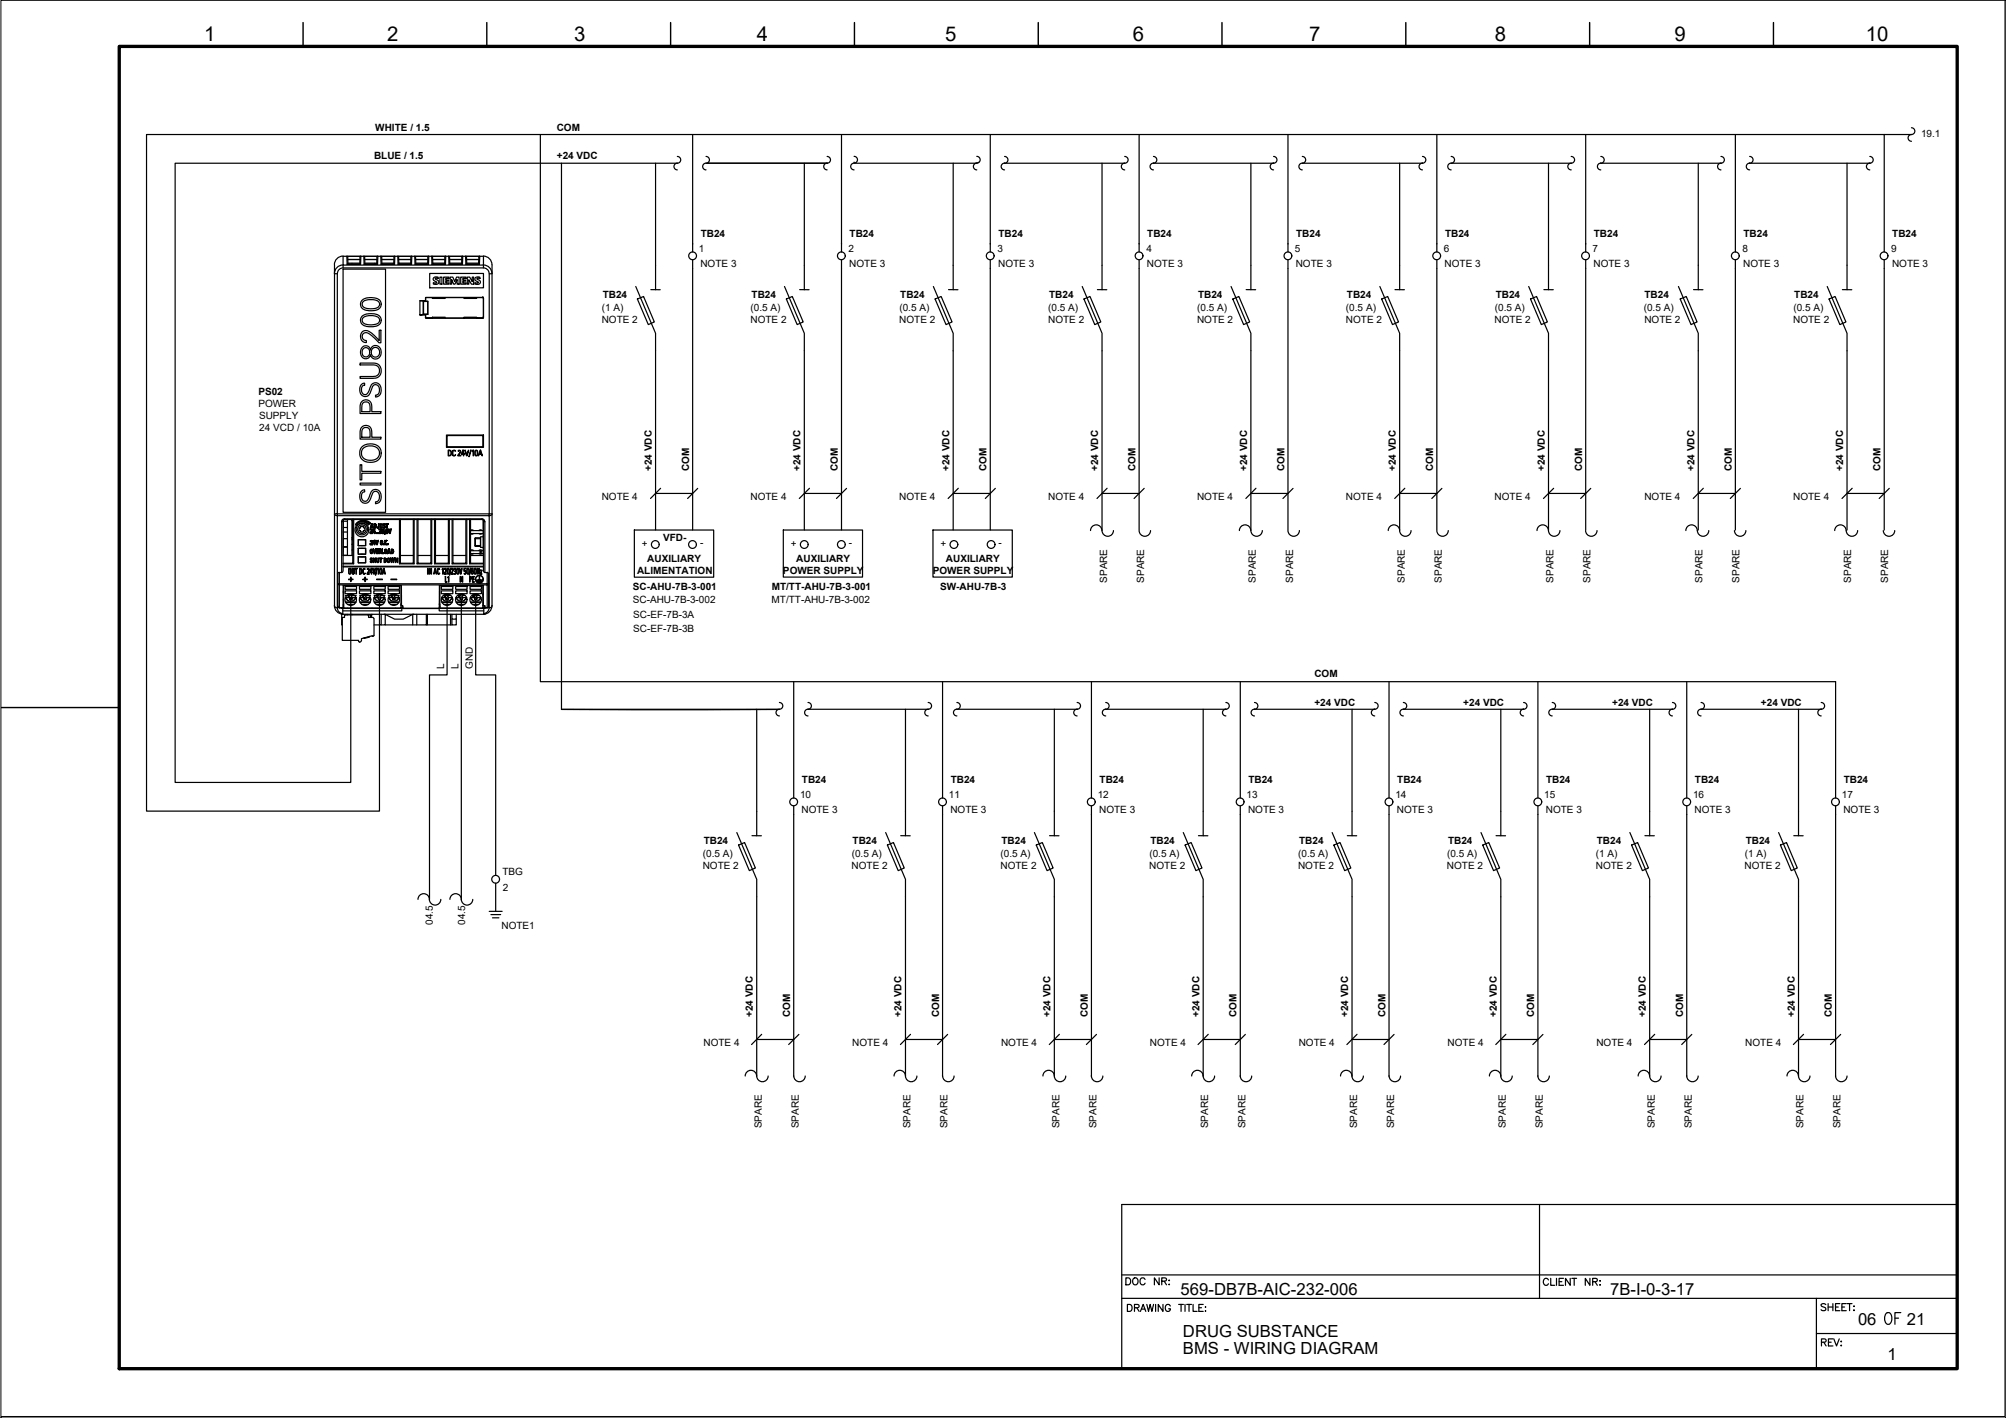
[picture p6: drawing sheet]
<svg xmlns="http://www.w3.org/2000/svg" width="420mm" height="297mm" viewBox="0 0 420 297" stroke-linecap="round" stroke-linejoin="round" font-family="sans-serif">
<defs><g id="words">
<text font-size="5.7" x="393.7" y="278.7">OF</text>
<g font-size="4.4">
<text x="234.9" y="270.2">DOC NR:</text>
<text x="380.6" y="283.3">REV:</text>
</g>
<g font-size="4.3">
<text x="42.8" y="8.7">1</text>
<text x="81.1" y="8.7">2</text>
<text x="120.2" y="8.7">3</text>
<text x="158.5" y="8.7">4</text>
<text x="198" y="8.7">5</text>
<text x="237.3" y="8.7">6</text>
<text x="274.2" y="8.7">7</text>
<text x="313.1" y="8.7">8</text>
<text x="350.7" y="8.7">9</text>
<text x="390.8" y="8.7">10</text>
</g>
<g font-size="3.5">
<text x="247.3" y="271.2">569-DB7B-AIC-232-006</text>
<text x="337.2" y="271.3">7B-I-0-3-17</text>
<text x="247.8" y="280.1">DRUG SUBSTANCE</text>
<text x="389.2" y="277.6">06</text>
<text x="399.4" y="277.6">21</text>
<text x="247.8" y="283.6">BMS - WIRING DIAGRAM</text>
<text x="395.4" y="285">1</text>
</g>
<g font-size="2.1">
<text x="78.6" y="27.4">WHITE / 1.5</text>
<text x="116.6" y="27.4">COM</text>
<text x="402.4" y="28.8">19.1</text>
<text x="78.3" y="33.3">BLUE / 1.5</text>
<text x="116.6" y="33.3">+24 VDC</text>
<text x="146.4" y="52.7">1</text>
<text x="146.8" y="49.6">TB24</text>
<text x="177.7" y="52.7">2</text>
<text x="177.9" y="49.6">TB24</text>
<text x="208.9" y="52.7">3</text>
<text x="209.1" y="49.6">TB24</text>
<text x="240.1" y="52.7">4</text>
<text x="240.3" y="49.6">TB24</text>
<text x="271.2" y="52.8">5</text>
<text x="271.5" y="49.6">TB24</text>
<text x="302.4" y="52.7">6</text>
<text x="302.7" y="49.6">TB24</text>
<text x="333.6" y="52.8">7</text>
<text x="333.8" y="49.6">TB24</text>
<text x="364.9" y="52.7">8</text>
<text x="365.2" y="49.6">TB24</text>
<text x="396.1" y="52.7">9</text>
<text x="396.3" y="49.6">TB24</text>
<text x="146.7" y="55.9">NOTE 3</text>
<text x="177.9" y="55.9">NOTE 3</text>
<text x="209.1" y="55.9">NOTE 3</text>
<text x="240.2" y="55.9">NOTE 3</text>
<text x="271.4" y="55.9">NOTE 3</text>
<text x="302.6" y="55.9">NOTE 3</text>
<text x="333.8" y="55.9">NOTE 3</text>
<text x="365.1" y="55.9">NOTE 3</text>
<text x="396.3" y="55.9">NOTE 3</text>
<text x="126" y="65.2">(1 A)</text>
<text x="126.2" y="62.4">TB24</text>
<text x="157.2" y="65.2">(0.5 A)</text>
<text x="157.4" y="62.4">TB24</text>
<text x="188.4" y="65.2">(0.5 A)</text>
<text x="188.6" y="62.4">TB24</text>
<text x="219.6" y="65.2">(0.5 A)</text>
<text x="219.8" y="62.4">TB24</text>
<text x="250.7" y="65.2">(0.5 A)</text>
<text x="250.9" y="62.4">TB24</text>
<text x="281.9" y="65.2">(0.5 A)</text>
<text x="282.1" y="62.4">TB24</text>
<text x="313.1" y="65.2">(0.5 A)</text>
<text x="313.3" y="62.4">TB24</text>
<text x="344.3" y="65.2">(0.5 A)</text>
<text x="344.4" y="62.4">TB24</text>
<text x="375.6" y="65.2">(0.5 A)</text>
<text x="375.8" y="62.4">TB24</text>
<text x="126" y="67.7">NOTE 2</text>
<text x="157.2" y="67.7">NOTE 2</text>
<text x="188.4" y="67.7">NOTE 2</text>
<text x="219.5" y="67.7">NOTE 2</text>
<text x="250.7" y="67.7">NOTE 2</text>
<text x="281.9" y="67.7">NOTE 2</text>
<text x="313.1" y="67.7">NOTE 2</text>
<text x="344.4" y="67.7">NOTE 2</text>
<text x="375.6" y="67.7">NOTE 2</text>
<text x="54.1" y="82.6">PS02</text>
<text x="54.1" y="85.3">POWER</text>
<text x="54.3" y="87.8">SUPPLY</text>
<text x="54.3" y="90.3">24 VCD / 10A</text>
<text x="136.5" y="98.7" transform="rotate(-90 136.5 98.7)">+24 VDC</text>
<text x="144.3" y="98.7" transform="rotate(-90 144.3 98.7)">COM</text>
<text x="167.7" y="98.7" transform="rotate(-90 167.7 98.7)">+24 VDC</text>
<text x="175.5" y="98.7" transform="rotate(-90 175.5 98.7)">COM</text>
<text x="198.8" y="98.7" transform="rotate(-90 198.8 98.7)">+24 VDC</text>
<text x="206.7" y="98.7" transform="rotate(-90 206.7 98.7)">COM</text>
<text x="230" y="98.7" transform="rotate(-90 230 98.7)">+24 VDC</text>
<text x="237.8" y="98.7" transform="rotate(-90 237.8 98.7)">COM</text>
<text x="261.2" y="98.7" transform="rotate(-90 261.2 98.7)">+24 VDC</text>
<text x="269" y="98.7" transform="rotate(-90 269 98.7)">COM</text>
<text x="292.4" y="98.7" transform="rotate(-90 292.4 98.7)">+24 VDC</text>
<text x="300.2" y="98.7" transform="rotate(-90 300.2 98.7)">COM</text>
<text x="323.6" y="98.7" transform="rotate(-90 323.6 98.7)">+24 VDC</text>
<text x="331.4" y="98.7" transform="rotate(-90 331.4 98.7)">COM</text>
<text x="354.9" y="98.7" transform="rotate(-90 354.9 98.7)">+24 VDC</text>
<text x="362.7" y="98.7" transform="rotate(-90 362.7 98.7)">COM</text>
<text x="386.1" y="98.7" transform="rotate(-90 386.1 98.7)">+24 VDC</text>
<text x="393.9" y="98.7" transform="rotate(-90 393.9 98.7)">COM</text>
<text x="126" y="104.7">NOTE 4</text>
<text x="157.2" y="104.7">NOTE 4</text>
<text x="188.4" y="104.7">NOTE 4</text>
<text x="219.5" y="104.7">NOTE 4</text>
<text x="250.7" y="104.7">NOTE 4</text>
<text x="281.9" y="104.7">NOTE 4</text>
<text x="313.1" y="104.7">NOTE 4</text>
<text x="344.4" y="104.7">NOTE 4</text>
<text x="375.6" y="104.7">NOTE 4</text>
<text x="138.9" y="113.3">VFD-</text>
<text x="134.4" y="114.5">+</text>
<text x="135.6" y="117.8">AUXILIARY</text>
<text x="146.6" y="114.3">-</text>
<text x="165.6" y="114.5">+</text>
<text x="166.8" y="117.8">AUXILIARY</text>
<text x="177.8" y="114.3">-</text>
<text x="197" y="114.5">+</text>
<text x="198.1" y="117.8">AUXILIARY</text>
<text x="209.2" y="114.3">-</text>
<text x="132.6" y="123.6">SC-AHU-7B-3-001</text>
<text x="133.4" y="120.2">ALIMENTATION</text>
<text x="161.6" y="123.6">MT/TT-AHU-7B-3-001</text>
<text x="164" y="120.2">POWER SUPPLY</text>
<text x="195.4" y="120.2">POWER SUPPLY</text>
<text x="196.9" y="123.6">SW-AHU-7B-3</text>
<text x="231.9" y="122.1" transform="rotate(-90 231.9 122.1)">SPARE</text>
<text x="239.6" y="122.1" transform="rotate(-90 239.6 122.1)">SPARE</text>
<text x="263.1" y="122.1" transform="rotate(-90 263.1 122.1)">SPARE</text>
<text x="270.8" y="122.1" transform="rotate(-90 270.8 122.1)">SPARE</text>
<text x="294.2" y="122.1" transform="rotate(-90 294.2 122.1)">SPARE</text>
<text x="302" y="122.1" transform="rotate(-90 302 122.1)">SPARE</text>
<text x="325.4" y="122.1" transform="rotate(-90 325.4 122.1)">SPARE</text>
<text x="333.2" y="122.1" transform="rotate(-90 333.2 122.1)">SPARE</text>
<text x="356.6" y="122.1" transform="rotate(-90 356.6 122.1)">SPARE</text>
<text x="364.3" y="122.1" transform="rotate(-90 364.3 122.1)">SPARE</text>
<text x="387.8" y="122.1" transform="rotate(-90 387.8 122.1)">SPARE</text>
<text x="395.5" y="122.1" transform="rotate(-90 395.5 122.1)">SPARE</text>
<text x="132.5" y="126.2">SC-AHU-7B-3-002</text>
<text x="132.6" y="129.5">SC-EF-7B-3A</text>
<text x="161.6" y="126.2">MT/TT-AHU-7B-3-002</text>
<text x="132.6" y="132.4">SC-EF-7B-3B</text>
<text x="93" y="140.1" transform="rotate(-90 93 140.1)">L</text>
<text x="96" y="140.1" transform="rotate(-90 96 140.1)">L</text>
<text x="99" y="140.1" transform="rotate(-90 99 140.1)">GND</text>
<text x="275.3" y="141.9">COM</text>
<text x="275.3" y="147.8">+24 VDC</text>
<text x="306.5" y="147.8">+24 VDC</text>
<text x="337.7" y="147.8">+24 VDC</text>
<text x="368.8" y="147.8">+24 VDC</text>
<text x="167.6" y="167.1">10</text>
<text x="168" y="164">TB24</text>
<text x="198.8" y="167.1">11</text>
<text x="199.1" y="164">TB24</text>
<text x="229.9" y="167.2">12</text>
<text x="230.3" y="164">TB24</text>
<text x="261.1" y="167.1">13</text>
<text x="261.5" y="164">TB24</text>
<text x="292.3" y="167.2">14</text>
<text x="292.7" y="164">TB24</text>
<text x="323.4" y="167.1">15</text>
<text x="323.8" y="164">TB24</text>
<text x="354.6" y="167.1">16</text>
<text x="355" y="164">TB24</text>
<text x="385.8" y="167.2">17</text>
<text x="386.2" y="164">TB24</text>
<text x="167.9" y="170.3">NOTE 3</text>
<text x="199.1" y="170.3">NOTE 3</text>
<text x="230.2" y="170.3">NOTE 3</text>
<text x="261.4" y="170.3">NOTE 3</text>
<text x="292.6" y="170.3">NOTE 3</text>
<text x="323.8" y="170.3">NOTE 3</text>
<text x="354.9" y="170.3">NOTE 3</text>
<text x="386.1" y="170.3">NOTE 3</text>
<text x="147.2" y="179.6">(0.5 A)</text>
<text x="147.4" y="176.8">TB24</text>
<text x="178.4" y="179.6">(0.5 A)</text>
<text x="178.6" y="176.8">TB24</text>
<text x="209.6" y="179.6">(0.5 A)</text>
<text x="209.8" y="176.8">TB24</text>
<text x="240.7" y="179.6">(0.5 A)</text>
<text x="240.9" y="176.8">TB24</text>
<text x="271.9" y="179.6">(0.5 A)</text>
<text x="272.1" y="176.8">TB24</text>
<text x="303.1" y="179.6">(0.5 A)</text>
<text x="303.3" y="176.8">TB24</text>
<text x="334.3" y="179.6">(1 A)</text>
<text x="334.5" y="176.8">TB24</text>
<text x="365.4" y="179.6">(1 A)</text>
<text x="365.6" y="176.8">TB24</text>
<text x="105.2" y="183.3">TBG</text>
<text x="147.2" y="182.1">NOTE 2</text>
<text x="178.4" y="182.1">NOTE 2</text>
<text x="209.5" y="182.1">NOTE 2</text>
<text x="240.7" y="182.1">NOTE 2</text>
<text x="271.9" y="182.1">NOTE 2</text>
<text x="303.1" y="182.1">NOTE 2</text>
<text x="334.2" y="182.1">NOTE 2</text>
<text x="365.4" y="182.1">NOTE 2</text>
<text x="105.3" y="186.5">2</text>
<text x="90.7" y="193.7" transform="rotate(-90 90.7 193.7)">04.5</text>
<text x="97.5" y="193.7" transform="rotate(-90 97.5 193.7)">04.5</text>
<text x="105" y="194.5">NOTE1</text>
<text x="157.7" y="213" transform="rotate(-90 157.7 213)">+24 VDC</text>
<text x="165.5" y="213.1" transform="rotate(-90 165.5 213.1)">COM</text>
<text x="188.8" y="213" transform="rotate(-90 188.8 213)">+24 VDC</text>
<text x="196.7" y="213.1" transform="rotate(-90 196.7 213.1)">COM</text>
<text x="220" y="213" transform="rotate(-90 220 213)">+24 VDC</text>
<text x="227.8" y="213.1" transform="rotate(-90 227.8 213.1)">COM</text>
<text x="251.2" y="213" transform="rotate(-90 251.2 213)">+24 VDC</text>
<text x="259" y="213.1" transform="rotate(-90 259 213.1)">COM</text>
<text x="282.4" y="213" transform="rotate(-90 282.4 213)">+24 VDC</text>
<text x="290.2" y="213.1" transform="rotate(-90 290.2 213.1)">COM</text>
<text x="313.5" y="213" transform="rotate(-90 313.5 213)">+24 VDC</text>
<text x="321.4" y="213.1" transform="rotate(-90 321.4 213.1)">COM</text>
<text x="344.7" y="213" transform="rotate(-90 344.7 213)">+24 VDC</text>
<text x="352.5" y="213.1" transform="rotate(-90 352.5 213.1)">COM</text>
<text x="375.9" y="213" transform="rotate(-90 375.9 213)">+24 VDC</text>
<text x="383.7" y="213.1" transform="rotate(-90 383.7 213.1)">COM</text>
<text x="147.3" y="219.1">NOTE 4</text>
<text x="178.5" y="219.1">NOTE 4</text>
<text x="209.7" y="219.1">NOTE 4</text>
<text x="240.9" y="219.1">NOTE 4</text>
<text x="272" y="219.1">NOTE 4</text>
<text x="303.2" y="219.1">NOTE 4</text>
<text x="334.4" y="219.1">NOTE 4</text>
<text x="365.5" y="219.1">NOTE 4</text>
<text x="159.6" y="236.3" transform="rotate(-90 159.6 236.3)">SPARE</text>
<text x="167.3" y="236.3" transform="rotate(-90 167.3 236.3)">SPARE</text>
<text x="190.7" y="236.3" transform="rotate(-90 190.7 236.3)">SPARE</text>
<text x="198.5" y="236.3" transform="rotate(-90 198.5 236.3)">SPARE</text>
<text x="221.9" y="236.3" transform="rotate(-90 221.9 236.3)">SPARE</text>
<text x="229.7" y="236.3" transform="rotate(-90 229.7 236.3)">SPARE</text>
<text x="253.1" y="236.3" transform="rotate(-90 253.1 236.3)">SPARE</text>
<text x="260.8" y="236.3" transform="rotate(-90 260.8 236.3)">SPARE</text>
<text x="284.2" y="236.3" transform="rotate(-90 284.2 236.3)">SPARE</text>
<text x="292" y="236.3" transform="rotate(-90 292 236.3)">SPARE</text>
<text x="315.4" y="236.3" transform="rotate(-90 315.4 236.3)">SPARE</text>
<text x="323.2" y="236.3" transform="rotate(-90 323.2 236.3)">SPARE</text>
<text x="346.6" y="236.3" transform="rotate(-90 346.6 236.3)">SPARE</text>
<text x="354.4" y="236.3" transform="rotate(-90 354.4 236.3)">SPARE</text>
<text x="377.8" y="236.3" transform="rotate(-90 377.8 236.3)">SPARE</text>
<text x="385.5" y="236.3" transform="rotate(-90 385.5 236.3)">SPARE</text>
</g>
</g></defs>
<!-- layer: PDF_I_DATA -->
<g fill="none" stroke="#000" stroke-width=".25">
<path d="M70.1 57.3l-.1 69.5a1.81 1.81 0 0 0 1.8 1.9M70.1 55.5v1.7M71.9 53.6a1.81 1.81 0 0 0-1.9 1.9M71.9 53.7h29.4M72.7 53.7h2.8M76.3 53.7h2.8M79.8 53.7h2.8M83.4 53.7h2.8M87 53.7h2.7M90.5 53.7h2.8M94.1 53.7h2.7M97.6 53.7h2.8"/>
<path d="M101.2 53.6a1.81 1.81 0 0 1 1.8 1.9M103.1 57.3v69.6a1.85 1.85 0 0 1-1.8 1.8l.3-.1M103.1 55.5v1.7M132.9 111h16.6v9.9h-16.6zM137.3 103.4h7.8M138.4 102.3l-2.2 2.1M146.1 102.3l-2.1 2.1M164.1 111h16.6v9.9h-16.6zM168.5 103.4h7.8M169.5 102.3l-2.1 2.1M177.3 102.3l-2.1 2.1M195.4 111h16.6v9.9h-16.6z"/>
<path d="M199.6 103.4h7.8M200.7 102.3l-2.1 2.1M208.5 102.3l-2.1 2.1M230.8 103.4h7.8M231.9 102.3l-2.1 2.1M239.6 102.3l-2.1 2.1M262 103.4h7.8M263.1 102.3l-2.2 2.1M270.8 102.3l-2.1 2.1M293.2 103.4h7.7M294.2 102.3l-2.1 2.1M302 102.3l-2.1 2.1"/>
<path d="M324.3 103.4h7.8M325.4 102.3l-2.1 2.1M333.2 102.3l-2.1 2.1M355.7 103.4h7.8M356.8 102.3l-2.2 2.1M364.5 102.3l-2.1 2.1M386.9 103.4h7.8M387.9 102.3l-2.1 2.1M395.7 102.3l-2.1 2.1M71.7 128.7h.1M71.8 128.7h29.5M158.5 217.7h7.7"/>
<path d="M159.5 216.7l-2.1 2.1M167.3 216.7l-2.1 2.1M189.7 217.7h7.7M190.7 216.7l-2.1 2.1M198.5 216.7l-2.1 2.1M220.8 217.7h7.8M221.9 216.7l-2.1 2.1M229.7 216.7l-2.2 2.1M252 217.7h7.8M253.1 216.7l-2.2 2.1M260.8 216.7l-2.1 2.1M283.2 217.7h7.7"/>
<path d="M284.2 216.7l-2.1 2.1M292 216.7l-2.1 2.1M314.3 217.7h7.8M315.4 216.7l-2.1 2.1M323.2 216.7l-2.1 2.1M345.5 217.7h7.8M346.6 216.7l-2.2 2.1M354.4 216.7l-2.2 2.1M376.7 217.7h7.8M377.8 216.7l-2.2 2.1M385.5 216.7l-2.1 2.1"/>
</g>
<!-- layer: PDF_EI-CTRL -->
<g fill="none" stroke="#000" stroke-width=".25">
<path d="M70.1 57.2v.1h.6M71.9 53.7v1.8h29.4v-1.8M71.9 56.1l-.1-.6a1.81 1.81 0 0 0-1.8 1.8M71.9 56.4h8.9v50.9h-8.9zM72.8 53.9l.1 1.5h2.5v-1.5M72.8 54.4h2.6M72.9 55.1h2.5M73.7 55.4h.1M75.5 55.4h.1M75.5 55.4h-2.8M75.6 53.7l-.2 .1M75.6 53.7l-.1 1.7h-2.8l-.1-1.7 .2 .1"/>
<path d="M76.4 53.8l-.2-.1 .1 1.7h2.8v-1.7l-.1 .1M76.4 53.9v1.5h2.5l.1-1.5M76.4 54.4h2.6M76.4 55.1h2.5M78.5 55.4h.1M79 55.4h-2.8M79.9 53.8l-.2-.1 .1 1.7h2.8l.1-1.7-.2 .1M79.9 53.9l.1 1.5h2.5v-1.5M79.9 54.4h2.6M80 55.1h2.5M82.4 55.4h.1M82.6 55.4h.1"/>
<path d="M82.6 55.4h-2.8M83.5 53.8l-.2-.1 .1 1.7h2.8l.1-1.7-.2 .1M83.5 53.9v1.5h2.5l.1-1.5M83.5 54.4h2.6M83.5 55.1h2.5M83.6 55.4h.1M86.2 55.4h-2.8M86.8 53.7l.2 .1M86.9 53.7v1.7h2.8l.1-1.7-.2 .1M86.9 55.4h.1M87 55.4h2.7M87 53.9l.1 1.5h2.5v-1.5"/>
<path d="M87.1 54.4h2.5M87.1 55.1h2.5M89.5 55.4h.1M89.6 55.4h.1M89.7 55.4h.1M90 57.3h11.3v3h-11.3zM90.5 55.4h.1M90.5 55.4h2.8M90.6 53.8l-.2-.1 .1 1.7h2.8l.1-1.7-.2 .1M90.6 53.9l.1 1.5h2.4l.1-1.5M90.6 54.4h2.6M90.6 55.1h2.5"/>
<path d="M90.8 55.4h.1M90.8 58.2l.4-.2 .6 .1v.2l-.7 .1a.83 .83 0 0 1 .7 1l-.4 .2-.6-.1v-.3l.6 .1 .1-.2-.3-.2a.48 .48 0 0 1-.4-.7zM92.1 58h.5v1.5h-.5zM92.9 58h1.1v.3h-.6v.4h.6v.2h-.6v.4h.6v.2h-1.1zM93.9 53.7l.2 .1M94 53.7v1.7h2.9v-1.7M94.1 55.4h-.1M94.1 55.4h2.7M94.1 53.9l.1 1.5h2.5v-1.5M94.2 54.4h2.5M94.2 55.1h2.5M94.3 58h.5l.4 1 .4-1h.6v1.5h-.5v-.9l-.4 .9h-.3l-.4-.9v.9h-.3z"/>
<path d="M96.5 58h1.1v.3h-.7v.4h.6v.2h-.6v.4h.7v.2h-1.1zM96.8 55.4h.1M96.9 53.7l-.2 .1M97.7 53.8l-.2-.1 .1 1.7h2.8l.1-1.7-.2 .1M97.7 53.9l.1 1.5h2.4l.1-1.5M97.7 54.4h2.6M97.7 55.1h2.5M97.9 58h.5l.5 1v-1h.3v1.5h-.5l-.5-.9v.9h-.3zM99.6 58.1h.9v.2h-.6l.1 .2a.57 .57 0 0 1 .6 .8 .57 .57 0 0 1-.9 .2h-.2v-.3l.6 .1v-.2a.57 .57 0 0 1-.5-.3 .57 .57 0 0 1 0-.7zM100.4 55.4h.1M100.4 55.4h-2.8M101.2 55.5a1.81 1.81 0 0 1 1.8 1.8"/>
<path d="M101.3 55.5v.6M103.1 57.2v.1h-.6M75.4 76.1h2.4a1.63 1.63 0 0 1 2 1.4 1.63 1.63 0 0 1-1.7 1.8h-2.7v-.4h2.4a1.28 1.28 0 0 0 1.7-1.2 1.28 1.28 0 0 0-1.7-1.3h-2.4zM75.8 66.3a3.4 3.4 0 0 1 3.8 0 1.46 1.46 0 0 1-.1 1.6 1.46 1.46 0 0 1-1.6 .5 1.9 1.9 0 0 1-2.4-1.3zM75.8 62.9a3.2 3.2 0 0 1 3.9 .1 1.48 1.48 0 0 1-.3 1.6 1.48 1.48 0 0 1-1.5 .5 2.01 2.01 0 0 1-2.4-1.2l.1-.5zM75.9 72.7a1 1 0 0 1 1-.2 1 1 0 0 1 .7 .8 1.15 1.15 0 0 1 1.4-.9 1.15 1.15 0 0 1 .8 1.4 1.15 1.15 0 0 1-.8 1.4 1.15 1.15 0 0 1-1.4-.9 1.08 1.08 0 0 1-1.3 .8 1.08 1.08 0 0 1-.8-1.3zM75.9 69.5a1.61 1.61 0 0 1 2.2 .5l1.3 1.3v-2.1h.4v2.6h-.4l-.2-.2a4.5 4.5 0 0 0-2.7-1.9 .84 .84 0 0 0-.6 .9 .84 .84 0 0 0 .8 .7v.5a1.32 1.32 0 0 1-1.1-.9 1.32 1.32 0 0 1 .3-1.4zM76 73.1a.86 .86 0 0 1 1.2-.1 .86 .86 0 0 1 .2 1.2 .82 .82 0 0 1-1.1 .5 .82 .82 0 0 1-.4-1.1zM76 63.2a3 3 0 0 1 3.4 .1 .95 .95 0 0 1-1.1 1.4 2.48 2.48 0 0 1-2.4-.6v-.5zM76.1 66.5a2.91 2.91 0 0 1 3.3 .2 .94 .94 0 0 1-.1 1 .94 .94 0 0 1-1 .3 2.05 2.05 0 0 1-2.4-.7v-.4zM78 73a.94 .94 0 0 1 1.3 .2 .94 .94 0 0 1-.1 1.3 .94 .94 0 0 1-1.2 0l-.2-.7zM87.9 63l1.7 .1v2.8"/>
<path d="M88.6 63.2v2.6zM88.6 65.8l.2 .1M88.7 65.7l.1 .1M88.8 63.1l-.2 .1M88.8 63.1l-.1 .1M89.1 63v-.6v.7M89.1 65.9v.1M89.1 66.5l.1 .1zM89.2 62.3h.1M89.6 65.8l-1.7 .2v-3l1.7 .1v2.8h-.5v.6v-.5h-1.2M89.6 63.1h.1M90.6 62.3h-1.3h11.8h-1.3"/>
<path d="M90.6 62.3h2.6v.2h-2.6zM90.6 66.4h2.6v.2h-2.6zM90.6 66.6h-1.3h11.8h-1.3v-.2h-2.6v.2M93.2 66.6h6.6M93.2 62.3h4M97.2 62.3h2.6v.2h-2.6zM101.1 62.3l.1 .1zM101.1 66.6h.1M101.1 62.3h.1M101.2 66.5l-.1 .1M101.3 62.4v4.1zM75.4 97.4h.4v1.3h4v.4h-4v1.4h-.4z"/>
<path d="M75.6 80.6l.8-.3v.4a1.05 1.05 0 0 0-.7 1 1.05 1.05 0 0 0 .9 1 3.9 3.9 0 0 0 1.1-1.9 1.17 1.17 0 0 1 1.5-.5 1.17 1.17 0 0 1 .6 1.3v.4a1.19 1.19 0 0 1-1.1 1.2v-.4a1.12 1.12 0 0 0 .8-1.1 1.12 1.12 0 0 0-.9-1.1 1.4 1.4 0 0 0-.9 1.3 1.18 1.18 0 0 1-1.3 1.2 1.18 1.18 0 0 1-1-1.5zM75.7 93.7a2.59 2.59 0 0 1 4.1 .5 2.06 2.06 0 0 1-.6 2.1 2.06 2.06 0 0 1-2.1 .5 1.91 1.91 0 0 1-1.6-1.1 1.91 1.91 0 0 1 .2-2zM75.7 89.5a1.27 1.27 0 0 1 1.6-.2 1.27 1.27 0 0 1 .6 1.5v.8h1.9v.4h-4.4v-1.7zM75.7 84.2a1.27 1.27 0 0 1 1.6-.3 1.27 1.27 0 0 1 .6 1.5v.8h1.9v.4h-4.4v-1.7zM76 89.8a.97 .97 0 0 1 1.2 0 .97 .97 0 0 1 .3 1.2v.6h-1.7v-1.3zM76 84.4a.93 .93 0 0 1 1.1-.1 .93 .93 0 0 1 .4 1.1v.8h-1.7v-1.3zM76 94a2.17 2.17 0 0 1 3.5 .6 1.74 1.74 0 0 1-2.5 1.8 1.46 1.46 0 0 1-1.2-.9 1.46 1.46 0 0 1 .2-1.5zM93.5 91.1h7.8v2.6h-7.8zM93.6 91.2h7.5v2.4h-7.5zM93.9 94.3a.6 .6 0 0 1 .7 .6 .6 .6 0 0 1-.7 .6zM94 94.4a.51 .51 0 0 1 .5 .5 .51 .51 0 0 1-.5 .5zM94.9 94.4l.3-.1 .2 .2-.1-.1a.52 .52 0 0 0-.5 .4 .52 .52 0 0 0 .2 .6l.4-.1-.1 .2-.5-.1-.1-.8z"/>
<path d="M96 94.4a.34 .34 0 0 1 .5 .1 .34 .34 0 0 1-.2 .5l-.3 .4 .5 .1h-.6l.2-.4a.43 .43 0 0 0 .2-.7zM96.9 94.3h.2v.8h.2l-.2 .1v.3l-.1-.3h-.4zM97 94.4v.7h-.3zM97.4 94.3l.4 1.1 .4-1.1-.4 1.2h-.1zM98.6 94.2l-.3 1.5-.1-.1zM98.9 94.5l.3-.2v1.2l-.1-1.1-.2 .2zM99.6 94.4a.31 .31 0 0 1 .3 0 .31 .31 0 0 1 .2 .3v.4a.34 .34 0 0 1-.5 .4 .34 .34 0 0 1-.1-.6zM99.6 94.5l.3-.1v.2l.1 .6-.2 .2-.3-.3zM100.6 94.3l.4 1.2-.1-.3h-.5l-.2 .3zM100.6 94.4l.2 .7h-.4zM71 119.9l-.3 .3M71.6 109.3v10.6h-.5v2.4h30.9v-2.4h-.4v-10.6"/>
<path d="M71.6 109.3l.3-.2v10.4l-.3 .4M71.9 116.4h2M71.9 118.6h29.4M71.9 118.8h29.4M71.9 116.3h.9M71.9 110.5h.9M71.9 111.4h.9M71.9 114.6h.9M71.9 114.5h.9M71.9 112.8h.9M71.9 109.2h.9M71.9 108.9v7.5"/>
<path d="M72.1 108.8l-.3 .3M72.1 108.7a.6 .6 0 0 0-.6 .6M72.2 108.7h28.8v.1h-28.8zM72.8 108.8v7.6M73.1 119.1h.3l.1 .2v.7l-.2 .3-.3-.3zM73.2 119.2l.2 .1-.1 .9-.2-.2zM73.7 114h.2M73.7 119.1l.2 1.1 .2-.1v-1l.1 .6a.32 .32 0 0 1 0 .5 .32 .32 0 0 1-.5 0 .32 .32 0 0 1 0-.5zM73.7 108.8v7.6M73.7 112.6l.2 .2zM73.7 108.9h.2v.2zM73.9 115.2h-.2"/>
<path d="M73.9 113l-.2 .1M73.9 109.1v3.6M73.9 108.8l.1 9.2h-2.1M73.9 118l.2 .1M74.1 108.8v9.3h-2.2M74.4 119.1h.5l-.2 .1v1.1l-.1-1.1zM74.5 109.9a1.96 1.96 0 0 1 3.1-.2l-.5 .2a1.7 1.7 0 0 0-2.6 0M75 116.6h1.6v1.3h-1.6zM75 114.9h1.6v1.2h-1.6zM75 113h1.6v1.3h-1.6zM75 114.3h.1M75 113.1h.1"/>
<path d="M75 116.1h.1M75 114.9h.1M75 117.9h.1M75 116.7h.1M75 115.7h.1M75 115.5h.1M75.1 113.1h1.5v1.2h-1.5zM75.1 114.9h1.5v1.2h-1.5zM75.1 116.7h1.5v1.2h-1.5zM75.1 115.3h-.1M75.3 119.1h.3l.2 .3v.6l-.4 .3h-.1zM75.4 119.2a.57 .57 0 0 1 .3 .5 .57 .57 0 0 1-.3 .5z"/>
<path d="M75.4 101.2h4.4v.4h-4.4zM75.5 110.3h.6v.3h.3v.6h-.3v.2h-.6v-.2h-.3v-.6h.3zM75.5 109.2l1.1 .2 .5 .4M75.5 109.3a1.99 1.99 0 0 1 1.9 .4l-.2 .1 .2-.2M75.6 103l.8-.4v.4a1.05 1.05 0 0 0-.7 1.1 1.05 1.05 0 0 0 .9 .9 3.9 3.9 0 0 0 1.1-1.9 1.17 1.17 0 0 1 1.5-.5 1.17 1.17 0 0 1 .6 1.4v.4a1.23 1.23 0 0 1-1.1 1.1v-.4a1.1 1.1 0 0 0 .8-1.1 1.1 1.1 0 0 0-1-1.1l-.1 .1a2.17 2.17 0 0 0-.8 1.6 1.15 1.15 0 0 1-1.5 .7 1.15 1.15 0 0 1-.7-1.3zM75.6 114.3h.1M75.6 114.9h.1M75.6 116.1h.1M75.6 116.6v.1M76 114.3h.1M76 114.9h.1M76 116.1h.1"/>
<path d="M76 116.6v.1M76 109.2l.6 .1 .5 .4M76.1 119.1h.2l.2 .2-.2-.2a.8 .8 0 0 0 0 1.1l.2-.1-.2 .2a.83 .83 0 0 1-.2-1.2zM76.6 115.3h.1M76.6 115.5h.1M76.6 115.7h.1M77 119.1h.2l.1 .2-.3 .9 .4 .1h-.5l.4-.9-.1-.3-.3 .1zM77.6 114h.1M77.6 111.7h.1M77.6 111.6h.1M77.6 110.9l.3 .1v.2l-.3 .6 .4-.1M77.6 109.7a2.03 2.03 0 0 0-3.1 .2"/>
<path d="M77.6 110.8v.1M77.6 117h.4M77.6 113.3v.1M77.6 110.9v.1M77.6 116.9v.4l.3 .3-.1 .2-.2-.1M77.6 113.3v.1l.3-.1v.2l-.3 .6h.4M77.6 115.1l.4 .1v.5a.25 .25 0 0 1-.2 .3 .25 .25 0 0 1-.2-.3zM77.6 117.1l.4 .5M77.6 114h.4zM77.6 115.4l.1 .4 .2 .1v-.2M77.7 115.2h.2l-.1 .7-.2-.1zM77.7 111.6h.3z"/>
<path d="M77.7 115.9h.2M77.7 119.1h.2v.8h.1l-.1 .4-.1-.3h-.4zM77.7 110.3h.3M77.8 119.2v.7h-.2zM77.8 109.8l.1-.1 .3 .9-.3-.8M77.8 109.7l-.2 .9M77.9 111.1l-.3 .5zM77.9 113.5l-.3 .5M77.9 117.6l-.3 .1M77.9 109.7h-.1l-.2 .9 .1-.2h.3l.2 .2M78 110.4l-.1-.6-.2 .6h.3M78 113.4l-.1-.2-.3 .1a.28 .28 0 0 1 .4 .2 .28 .28 0 0 1-.2 .3l-.2 .3 .4-.1"/>
<path d="M78 117.1l-.3-.1v.3a.27 .27 0 0 1 .3 .1 .27 .27 0 0 1-.1 .4 .27 .27 0 0 1-.3-.1v-.1M78 117.1l-.2-.2-.2 .3M78 111l-.2-.2-.2 .1a.28 .28 0 0 1 .4 .2 .28 .28 0 0 1-.2 .3l-.2 .3 .4-.1M78 115.2l-.2-.2-.2 .1v.6M78 115.3v.2M78.1 119.1l.2 1 .3-1-.2 1.2h-.1zM78.1 113.8v.1h.3v.2l.2-.2M78.1 111.4l.2-.4-.2 .4M78.2 115l.2 1h.1l.2-.9M78.3 115h.1M78.2 117l.1-.1-.1 .9 .1-.4h.3l.1 .4v-.8M78.2 113.8h.2z"/>
<path d="M78.2 111.4h.2zM78.2 115.1l.2 .8M78.2 115l.2 .8M78.3 115l-.1 .1M78.3 117v.4h.3l.1-.5-.1 .1M78.3 117.3h.3M78.3 113.2l-.2 .7M78.3 109.8h.4l.1 .2-.1 .6h-.4v-.9l.4 .1 .1 .4M78.3 113.2h.2zM78.4 110.9l.1-.1h-.1l-.3 .7h.3l.1 .3 .1-.3M78.4 110.8l-.3 .7M78.4 109.8h.2"/>
<path d="M78.4 113.3v.5h-.2zM78.4 111v.5h-.2zM78.4 109.8v.8a.42 .42 0 0 0 .3-.3 .42 .42 0 0 0-.1-.4M78.4 115.8v.1M78.5 113.3v.5h.1M78.5 113.2l-.2 .1M78.5 110.9v.6l.1-.1M78.5 111.4h.1zM78.5 113.8h.1zM78.6 115.1l-.2 .8M78.6 115l-.2 .8M78.7 115h.1"/>
<path d="M78.7 113.2l.2 .9 .3-.8M78.8 113.2h.1M78.7 111.6v.2l.1-.2M78.7 110.2v.2l-.3 .1M78.8 111.6h.1M78.7 113.2l.2 .8M78.8 113.2l-.1 .1M78.8 111.6h-.1M78.8 115v1l.4-.1M78.8 115h.4zM78.9 119l-.2 1.4zM78.9 117l.1-.1-.1 .6a.27 .27 0 0 0 .2 .4 .27 .27 0 0 0 .3-.4v-.5"/>
<path d="M78.9 115.4h.3zM78.9 115.9h.3zM79 114v.1M79 117v.6l.1 .2 .3-.9-.1 .1M79 111.6v.2l.1-.2M79.1 111.6h.1M79 117.5l.1 .2 .2-.2M79.1 111.6h-.1M79.1 110.4l-.1 .1M79.1 113.3l-.2 .7M79.1 113.2l-.2 .8M79.2 113.2v.1z"/>
<path d="M79.2 119.1h.1v1.2h-.1v-1.1l-.1 .1zM79.2 111.6v.2l.1-.2M79.3 111.6h.1M79.2 115.5h-.3v.4h.3M79.2 115.1l-.3 .1v.3l.3-.1M79.2 115l-.4 .1M79.3 111.6h-.1M79.3 109.8l.1-.1h-.1v.8l-.1 .1-.1-.1M79.4 111.7v-.1v.2l.4-.1M79.4 109.8v.6a.19 .19 0 0 1-.2 .3 .19 .19 0 0 1-.1-.3l.1 .1 .1-.2M79.4 110.9l.3 .2-.3 .6M79.4 115.1l.3-.1 .1 .2"/>
<path d="M79.4 115v1l.1-.5 .2 .1 .2 .3M79.4 115h.2zM79.4 110.8v.1M79.4 110.9v.1M79.5 117l.5-.1h-.5v.1h.2v.8l.1-.8h.2M79.5 115.2l.3 .1-.1 .2h-.2zM79.5 111.6h.3zM79.6 119.1h.1a.75 .75 0 0 1 .2 1.2h-.1a1 1 0 0 1-.2-1.2zM79.6 109.8l.1-.1-.1 .6a.27 .27 0 0 0 .2 .4 .27 .27 0 0 0 .3-.4v-.5M79.6 115.1l.2 .1-.1 .3 .2 .4-.1-.2M79.7 119.2v-.1a.76 .76 0 0 1 .1 1l-.1 .1-.1-.2zM79.7 109.8v.7l.1 .1 .2-.1 .1-.8-.1 .1"/>
<path d="M79.7 110.3l.1 .2 .2-.1M79.7 111.1l-.3 .5zM79.8 113.3l.3 .1v.4a.23 .23 0 0 1-.2 .3 .23 .23 0 0 1-.2-.3zM79.8 115.3l-.3 .1M79.8 115.5v.2M79.8 115.7h.1M79.8 113.4l.3 .1-.2 .6-.1-.2zM79.8 111l-.1-.2-.2 .1a.28 .28 0 0 1 .4 .2 .28 .28 0 0 1-.2 .3l-.2 .3 .3-.1M79.8 115.3h.1M80 111.1a.25 .25 0 0 1 .2-.3 .25 .25 0 0 1 .2 .3M80 111.5l.1-.2-.1 .2M80 111v.1"/>
<path d="M80 115v1l.4-.1M80.1 115h.1M80.1 111.5v.2a.18 .18 0 0 1 0-.3 .18 .18 0 0 1 .3 .1 .18 .18 0 0 1-.2 .2h-.1M80.1 113.5l-.1 .5-.2-.1v-.4M80.1 115l-.1 .1M80.1 115.1v.8h.3M80.1 115.9h.3zM80.1 113.7v-.4l-.3-.1-.1 .7M80.2 110.8v.1a.22 .22 0 0 0-.2 .2 .22 .22 0 0 0 .1 .2 .25 .25 0 0 0-.1 .4 .25 .25 0 0 0 .4 0 .25 .25 0 0 0-.1-.4l.1-.3-.2-.1M80.2 111.2l.1-.1zM80.3 109.9v.1M80.3 119.1h.2l.2 1.2-.1-.3h-.4l-.1 .3z"/>
<path d="M80.3 114v.1l.1-.1M80.3 109.8a.38 .38 0 0 0 .3 .5l-.1 .3-.2-.1M80.3 109.8h.3l.1 .1-.3-.2-.2 .2M80.4 114h.1M80.3 111.1v.1l-.2-.1 .1 .2a.16 .16 0 0 1-.2-.2 .16 .16 0 0 1 .3-.1 .16 .16 0 0 1 0 .3h-.1M80.3 109.9l.4 .3v.2M80.3 111.5l-.2 .1M80.4 119.2l.1 .7h-.3zM80.4 110.9v.2M80.4 114h-.1M80.5 117h.1a.45 .45 0 0 1 .3 .5 .45 .45 0 0 1-.4 .3v-.9h.1a.34 .34 0 0 1 .3 .5M80.5 111.5l-.1-.2 .1 .2"/>
<path d="M80.5 117l.3 .1v.3v.3l-.3 .1v-.8M80.6 115.2l.2-.2 .2 .2M80.6 115.3v.5l.2 .1M80.6 115.2v.1M80.6 113.2v.9l.1-.4 .3 .4M80.7 113.2h.1M80.6 110.4l-.3 .1M80.6 115.1h.4v.6a.23 .23 0 0 1-.1 .3 .23 .23 0 0 1-.3-.2zM80.7 115.2h.2l-.1 .7-.2-.1zM80.7 113.2l-.1 .1M80.7 111.7l-.1 .2v-.3v.3M80.7 111.6h-.1"/>
<path d="M80.7 109.9h-.3v.2a.26 .26 0 0 1 .3 .4 .26 .26 0 0 1-.4 0v-.1M80.8 111.1a.24 .24 0 0 1 .2-.3 .24 .24 0 0 1 .3 .3M80.8 111.5l.1-.2-.1 .2M80.8 109.8l.5-.1h-.5v.1h.2v.9l.1-.9h.2M80.8 111v.1M80.8 117.4v.2l-.3 .1M80.9 111.5v.2a.18 .18 0 0 1 .1-.3 .18 .18 0 0 1 .2 .1 .18 .18 0 0 1-.1 .2h-.2M80.9 113.2l-.2 .4v-.3M80.9 113.3l-.2 .2M80.9 115.3v.5l-.1 .1-.1-.1-.1-.4M81 114.1l-.3-.5 .3 .5M81 113.3l-.3 .4"/>
<path d="M81 115.3h.1M81 110.8v.1a.22 .22 0 0 0-.2 .2 .22 .22 0 0 0 .1 .2 .24 .24 0 0 0-.1 .4 .24 .24 0 0 0 .4 0 .24 .24 0 0 0-.1-.4l.2-.2-.3-.2M81 111.2l.2-.1zM81.2 117.2l.1-.3h.2l.1 .3M81.2 114v.1l.1-.1M81.2 116l.2-1-.2 1 .1-.3h.3l.2 .3M81.3 114h.1M81.2 111.1l-.1 .1-.2-.1 .1 .2a.16 .16 0 0 1-.1-.2 .16 .16 0 0 1 .2-.1 .16 .16 0 0 1 0 .2l-.1 .1M81.2 111.5l-.1 .2-.2-.1M81.2 117l.4 .1v.4a.23 .23 0 0 1-.2 .3 .23 .23 0 0 1-.2-.3zM81.2 117.5l.2 .2 .1-.2M81.2 117.1l.3-.1v.2l-.1 .6-.2-.1z"/>
<path d="M81.2 110.9l.1 .2M81.3 114h-.1M81.3 111.5l-.1-.2 .1 .2M81.3 115.6h.3zM81.4 115.1l.1-.1 .3 .9M81.4 110.9l.1-.1 .1 1 .4-.9M81.4 115h.1zM81.4 110.8l.1 .2M81.5 110.9l.2 .8 .2-.8M81.5 115.1l.3 .8M81.6 115.7l-.1-.5-.2 .5h.3M81.7 111.6v.1"/>
<path d="M81.8 117v-.1l.2 .9M81.8 116.9l.2 .8M81.9 110.8l-.2 .8-.2-.6M81.9 110.8l.1 .1zM82 115.1a.45 .45 0 0 1 .4 .4 .45 .45 0 0 1-.4 .5v-1h.1a.38 .38 0 0 1 .3 .6M82 115.1a.4 .4 0 0 1 .3 .4 .4 .4 0 0 1-.3 .4v-.7M82.1 116.9l-.1 .7M82.1 116.9l-.1 .8-.2-.8M82.1 116.9l.2 .1zM82.2 117.1l-.2 .7M82.2 116.9l.2 .7M82.3 115.5v.3l-.3 .1"/>
<path d="M82.6 116.9l-.2 .8-.2-.8M82.6 116.9l-.2 .8M82.6 116.9l.1 .1zM82.7 117l-.2 .8-.3-.7M82.8 117l.1-.1-.1 .9 .1-.7 .3 .7M82.9 117l.3 .7M82.9 116.9l.3 .7M83.3 117v-.1v.8M83.3 117l-.1 .8M83.7 108.8v9.3h3v-9.3M83.8 118l-.1 .1M83.9 108.8l-.1 9.2h2.8v-9.2"/>
<path d="M83.9 116.4h2.7M86.6 118l.1 .1M87.4 108.8v9.3h3v-9.3M87.5 118l-.2 .1M87.5 108.8v9.2h2.8v-9.2M87.5 116.4h2.8M89.6 119.1v1.2zM89.8 119.1l.5 1 .1-1v1.2l-.5-1v1h-.1zM90.3 118l.1 .1M91 108.8v9.3h3.1v-9.3M91.1 119.1h.1l.3 1.2-.2-.3h-.3l-.2 .3zM91.1 118l-.1 .1"/>
<path d="M91.1 119.2l.2 .7h-.3zM91.2 108.8l-.1 9.2h2.9l-.1-9.2M91.2 116.4h2.7M91.7 119.1h.2l.2 .2-.2-.2-.2 .2v.8l.1 .1 .3-.1-.1 .2a.5 .5 0 0 1-.4-.8zM92.7 119.1h.1v1.2l-.1-1.1-.1 .1zM93.1 119.1h.2l.2 .2-.4 .9 .4 .1h-.5l.4-.9-.1-.3-.3 .1zM93.7 119.1h.1a.76 .76 0 0 1 .1 1.2 .81 .81 0 0 1-.2-1.2zM93.7 119.2l.2-.1a.85 .85 0 0 1 0 1.1l-.2-.2zM94 118l.1 .1M94.4 119l-.2 1.4zM94.6 119.1h.2l.1 .1-.3 1 .4 .1h-.5l.3-.8v-.3h-.3zM94.7 108.8v9.3h3.1v-9.3"/>
<path d="M94.8 118l-.1 .1M94.9 108.8l-.1 9.2h2.8v-9.2M94.9 116.4h2.7M95.2 119.1h.3v.3a.22 .22 0 0 0-.1 .2 .22 .22 0 0 0 .1 .3l-.1 .3-.3-.1a.28 .28 0 0 0 .4-.2 .28 .28 0 0 0-.2-.3 .22 .22 0 0 0 .2-.3 .22 .22 0 0 0-.4-.1zM95.7 119.1h.1a.73 .73 0 0 1 .1 1.2l-.2-.4zM95.8 119.2l.1-.1a.85 .85 0 0 1 .1 1.1l-.3-.2zM96.2 119.1l.3 1 .3-1-.2 1.2h-.2zM97.2 119.1h.4l-.3 .1v.4a.34 .34 0 0 1 .4 .3 .34 .34 0 0 1-.4 .4l-.1-.2h.3l.1-.3-.2-.2-.2 .1zM97.6 118l.2 .1M97.9 119.1h.1a.73 .73 0 0 1 0 1.2l-.2-.3zM97.9 119.2l.1-.1a.76 .76 0 0 1 .1 1h-.2v-.1zM98.4 108.8v9.3h2.9"/>
<path d="M98.5 118l-.2 .1M98.5 111.1l.4-.1 .3 .1M98.5 115.3l.4-.1 .3 .1M98.6 119l-.2 1.4zM98.6 116.4h2.7M98.6 108.8l-.1 9.2h2.8M98.6 111.2h2.6M98.6 115.4h2.6M98.8 119.1l.3 .1h-.3v.4a.34 .34 0 0 1 .4 .2 .34 .34 0 0 1-.2 .5l-.3-.3zM98.8 119.6h.1a.3 .3 0 0 1 .2 .3 .3 .3 0 0 1-.2 .3l-.1-.2zM99.2 111.7l-.3 .2-.4-.1h2.7M99.2 115.9l-.3 .2-.4-.1h2.7"/>
<path d="M99.4 119.1l.3 .1 .1 .7a.28 .28 0 0 1-.3 .4 .28 .28 0 0 1-.2-.4zM99.4 119.2l.1-.1a.8 .8 0 0 1 .1 1.1l-.2-.2zM99.5 112.8h1.1M99.5 114.3h1.1M99.6 112.7l-.1 .1 .1 1.7M99.6 112.7h1v1.8h-1zM99.9 119.1l.1 .5h.3l.1-.5v1.2l-.1-.6h-.3l-.1 .6zM100.3 111.1l.3-.1 .4 .1M100.3 111.7l.3 .2 .4-.2M100.3 115.3l.3-.1 .4 .1M100.3 115.9l.3 .2 .4-.2M100.6 119.4h.4l-.4 .8 .3 .1h-.3l.3-.8z"/>
<path d="M100.9 108.8l.3 .3M100.9 108.7a.6 .6 0 0 1 .6 .6M101.2 108.9v7.5M101.2 112.4h-.6v2.3h.6M101.6 109.3l-.3-.2v10.4l.3 .4M102 119.9l.3 .3M102.4 108l.5-.1 .2-.3h-.6v-50.3a1.23 1.23 0 0 0-1.2-1.2h-29.4a1.23 1.23 0 0 0-1.2 1.2v50.3l-.6 .1 .6 .3v-.4h31.8v.4M70.1 126.9l.1 .3 .5 .1M70.7 127.3v-19.3h31.8v19.3M70.7 127.3a1.2 1.2 0 0 0 1.1 1.2M70.8 120.2v6.8M70.8 127l.3 .4 .8-.1"/>
<path d="M70.8 122.3h.3v.2zM70.8 127l.3 .3M71.5 127.4h.3v1.3M71.6 127.4h.1M71.6 128.7v1M71.7 129.7h-.1v1.2h.1M71.8 127.5h12.4v.5h-12.4M71.9 126.7h.1M71.9 125.7h.1M71.9 124.1h.1M72 126.9l-.1 .1M72 122.7v4.7h12v-4.7"/>
<path d="M72 123.8l-.1 .1M72.3 122.9h2.4v.6h-2.4zM72.3 123.8h2.4v.6h-2.4zM72.3 128.8l-.1 .2v.3h-.5v4.8h3.4l.2 .4M72.3 124.7h.9h-.5M72.3 128.8h1.4M72.4 126.1h2.2M72.4 125.1v.1M72.4 126.2h2.1M72.5 128.7v.1M72.5 125.2l.5 .7M72.8 127.4v.1"/>
<path d="M72.8 128.7v.1M72.8 126.6h1.4M73 124.9v.2M73 121.3h.4l.1-.4v.4l.4 .1h-.4l-.1 .4v-.4zM73.1 124.8v.3M73.1 125.1h.1M73.1 125.1l.2 .1M73.1 125.1h-.1l.2 .1h-.7a.76 .76 0 0 0 1 .7 1.2 1.2 0 0 0 1.1-.7h-.8h.8M73.2 124.7h.1M73.2 125.6h.5M73.3 124.8h-.2M73.3 124.5l-.2 .2"/>
<path d="M73.3 124.6h.1M73.3 125.2h.1M73.3 125.5h.3M73.3 125.2h-.1M73.3 124.5l-.1 .2M73.3 125.3h.1M73.3 124.6v.1M73.3 124.6h.3M73.5 124.4l-.7 .8h-.4M73.6 124.6l.1 .2M73.6 124.6h.1M73.6 124.5v.1"/>
<path d="M73.7 125.3h.1M73.7 124.5l.2 .2M73.7 128.7v.1h4.2v-.1M73.7 127.4v.1M73.7 125.2h.1M73.8 125.2l-.1 .4 .2-.4M73.8 124.7h-.1M74.3 124.7l-.5 .1M74.5 125.2l-.6 .7M74.5 125.1v.1M74.6 124.7h-.8l-.5 .6v.3l-.2-.4M75.3 122.9h2.4v.6h-2.4z"/>
<path d="M75.3 123.8h2.4v.6h-2.4zM75.3 134.5h.1M75.4 124.7h.8h-.5M75.4 125.1v.1M75.4 126.1h2.2M75.4 126.2h2.1M75.5 125.2l.5 .7M75.7 134.2l-.3 .3M75.8 126.6h1.4M76 124.9v.2M76.1 124.8v.3M76.1 125.1l.1 .1h-.8a1.18 1.18 0 0 0 1.1 .7 1.18 1.18 0 0 0 1.1-.7h-.8h.8"/>
<path d="M76.1 124.7h.2M76.1 125.1h.1M76.1 125.1l.1 .1M76.2 124.7h.1M76.2 125.6h.5M76.3 124.8h-.2M76.3 124.5l-.1 .2M76.3 124.6h.1M76.3 125.2h.1M76.3 125.3h.1M76.3 124.6l-.1 .1M76.4 124.6h.2"/>
<path d="M76.4 120.9h.1v.4h.4l-.4 .1v.4h-.1v-.4h-.4l.4-.1zM76.5 124.4l-.7 .8h-.4M76.6 124.6l.2 .2M76.6 124.6h.1M76.6 124.5v.1M76.7 125.3h.1M76.7 124.5l.2 .2M76.7 125.2h.1M76.8 124.7h-.1M76.8 125.2l-.1 .3h-.4M76.9 125.2l-.2 .4v-.1M77 128.8l.2 .2"/>
<path d="M77.1 133.4v.1l-.8 .2v-.1v.1M77.2 128.8v.5h.8l.3 .3v3.5l-.2 .2M77.3 124.7l-.5 .1M77.4 133.3l-.3 .2M77.5 125.2l-.6 .7M77.5 125.1v.1M77.6 128.8v.5M77.6 124.7h-.8l-.5 .6v.3l-.2-.4M77.8 128.8v.5M77.9 128.7l-.1 .1M77.9 127.4v.1M78.2 133.3h-.2v-.1l-2.3 .6v.4"/>
<path d="M78.3 122.9h2.4v.6h-2.4zM78.3 123.8h2.4v.6h-2.4zM78.4 125.2a1.2 1.2 0 0 0 1.1 .7 1.2 1.2 0 0 0 1.1-.7M78.4 124.7h.8h-.5M78.4 126.1h2.2M78.4 125.1v.1M78.4 126.2h2.1M78.5 125.2l.5 .7M78.8 126.6h1.4M78.9 121.3h1.2v.1h-1.2zM79 124.9v.2M79.1 124.8v.3"/>
<path d="M79.1 124.7h.2M79.1 125.1l.1 .1M79.1 125.1h-.1l.2 .1h-.8M79.1 125.1h.1M79.2 124.7h.1M79.2 124.7l.1-.2-.1 .2M79.2 124.6h.1M79.3 125.2h.1M79.3 125.6h.4M79.3 124.8h-.1M79.3 125.5h.4M79.3 125.3h-.1"/>
<path d="M79.3 124.6v.1M79.4 124.6h.3M79.5 124.4l-.7 .8h-.4M79.7 124.5v.3M79.7 125.5v.1M79.7 125.3h.1M79.7 124.5l.2 .2M79.7 125.2h.1M79.8 124.7h-.1M79.8 125.2h.8zM79.8 125.2l-.1 .3M79.8 128.7v2.2h-1.5"/>
<path d="M79.9 125.2l-.2 .1v.3M80.3 124.7l-.5 .1M80.4 128.7h.2M80.5 125.2l-.6 .7M80.5 125.1v.1M80.6 124.7h-.8l-.5 .6v.3l-.2-.4M81.3 122.9h2.4v.6h-2.4zM81.3 123.8h2.4v.6h-2.4zM81.3 124.7h.9h-.5M81.4 126.1h2.2M81.4 125.1v.1M81.4 126.2h2.1"/>
<path d="M81.5 125.2l.5 .7M81.8 126.6h1.4M81.9 121.3h1.2v.1h-1.2zM82 124.9v.2M82.1 124.8v.3M82.1 125.1h.1M82.1 125.1l.2 .1M82.1 125.1h-.1l.2 .1h-.7a.71 .71 0 0 0 .6 .7 1.2 1.2 0 0 0 1.5-.7M82.2 124.7h.1M82.3 124.8h-.2M82.3 124.5l-.2 .2M82.3 124.6h.1"/>
<path d="M82.3 125.2h.1M82.3 125.6h.4M82.3 125.2h-.1M82.3 125.5h.4M82.3 124.5l-.1 .2M82.3 125.3h.1M82.3 124.6v.1M82.4 124.6h.2M82.5 124.4l-.7 .8h-.4M82.6 124.6l.1 .2M82.6 124.6h.1M82.6 124.5v.1"/>
<path d="M82.7 124.7v.1M82.7 125.3h.1M82.7 124.5l.1 .2M82.7 125.2h.1M82.8 124.7h-.1M82.8 125.2h.8zM82.8 125.2l-.1 .4M82.9 127.4v.1M83.3 124.7l-.5 .1M83.5 125.2l-.6 .7M83.6 125.1l-.1 .1M83.6 124.7h-.8l-.5 .6v.3l-.2-.4"/>
<path d="M84.1 126.4l-.1 .3M84.1 126.7l-.1 .1M84.3 126.9v.3h-.3M84.3 127.2h.1M84.3 127.4v.1M84.3 126.9v.6h-.1M86.5 128.7a4.4 4.4 0 0 1-5.8 0v2.2h-.9M86.7 128.7h-.3v2.2h-5.7M87.3 128.7v2.2M89.3 128.7v2.2h-2.9M89.5 130.9h5.2M89.5 128.7v2.2h-.2"/>
<path d="M92 127.4v.6h9.3M92 126.7h.1M92 126.5l.1 .2M92.1 122.7v4.7v-.5M92.1 126.9l-.1 .1M92.4 122.9h2.4v.6h-2.4zM92.4 123.8h2.4v.6h-2.4zM92.5 126.1h2.2M92.6 125.1v.1M92.6 126.2h2.1M92.6 125.2l.6 .7M93 126.6h1.3"/>
<path d="M93.2 124.9v.2M93.3 120.8v1.1h.3h-.3zM93.3 125.2l.1 .4v-.3M93.3 125.1l.1 .1M93.3 125.1v-.3l-.4 .4M93.3 125.1h-.1l.2 .1h-.9a1.19 1.19 0 0 0 1.1 .7 1.19 1.19 0 0 0 1.1-.7h-.8v.4M93.3 125.1h.1M93.3 124.8h.1M93.4 124.7h.1M93.4 124.5l-.1 .2M93.4 124.6h.1M93.4 125.6h.4"/>
<path d="M93.4 124.7l-.1 .1M93.4 125.2h.1M93.4 125.5h.4M93.5 124.5l-.2 .2h-.4M93.5 125.3h-.1M93.5 124.6l-.1 .1zM93.7 124.4l-.8 .8 .3-.2M93.7 124.4l-.2 .2h.3M93.8 124.6v.2M93.8 124.6l.1-.1 .1 .2M93.8 124.6h.1M93.8 124.7l.1 .1"/>
<path d="M93.8 125.3h.1M93.9 125.2h.1M93.9 120.8h.1v1.1l-.1-1-.1 .1zM93.9 124.7h.1M94 125.2l-.1 .1v.3M94.4 128.7v2.2M94.4 124.7h-.5l-.5 .6v-.1M94.6 125.2l-.5 .7M94.7 128.7v1h.9v-1M94.7 129.7v1.2h.9v-1.2M94.7 125.1v.1M95.4 122.9h2.4v.6h-2.4z"/>
<path d="M95.4 123.8h2.4v.6h-2.4zM95.5 125.2a1.2 1.2 0 0 0 1.1 .7 1.2 1.2 0 0 0 1.1-.7M95.5 126.1h2.2M95.5 125.1l.1 .1M95.6 126.2h2.1M95.6 125.2l.6 .7M96 126.6h1.3M96.1 124.9l.1 .2M96.2 124.8l.1 .3M96.3 125.2l.1 .4v-.3M96.3 124.8l-.4 .4M96.3 125.1h-.1l.2 .1h-.9"/>
<path d="M96.3 125.1h.1M96.3 124.8h.1M96.4 120.8l.4 .9v-.9h.1v1.1l-.4-.9-.1 .9zM96.4 124.7h.1M96.4 125.6h.4M96.4 124.8h-.1M96.4 124.5l-.1 .2M96.4 124.6h.1M96.4 124.7l.1-.1-.1 .1M96.4 125.5h.4M96.4 125.2h.1M96.5 124.5l-.1 .2h-.5"/>
<path d="M96.7 124.4l-.8 .8 .3-.2M96.7 124.4l-.2 .2M96.8 124.6l.1 .2M96.8 124.6h.1M96.8 124.5l-.3 .1M96.8 125.3h.1M96.9 124.5l.1 .2M96.9 125.2h.1M96.9 124.8l-.5 .5-.1-.2M96.9 124.7h.1M97 125.2l-.1 .4v-.4h.8M97.4 124.7l-.5 .1"/>
<path d="M97.6 125.2l-.5 .7M97.7 125.1v.1M98.4 120.8h.3l.1 .2-.1 .3-.3 .1v.5zM98.4 120.8l.3 .2-.1 .3h-.2zM98.4 122.9h2.4v.6h-2.4zM98.4 123.8h2.4v.6h-2.4zM98.5 125.2a1.19 1.19 0 0 0 1.1 .7 1.19 1.19 0 0 0 1.1-.7h-.8l-.1 .3h-.4M98.5 126.1h2.3M98.5 125.1l.1 .1M98.6 126.2h2.1M98.6 125.2l.6 .7M99 120.8h.4h-.3v.5h.2l-.2 .1v.5h.3h-.4z"/>
<path d="M99 126.6h1.3M99.1 124.9l.1 .2M99.2 124.8l.1 .3M99.3 125.2l.1 .4v-.3M99.3 124.7h.1M99.3 124.8l-.4 .4M99.3 125.1l.1 .1h-.8M99.3 125.1h.1M99.3 125.1l.1 .1M99.3 124.8h.1M99.4 124.7l.1-.2-.1 .2h-.5M99.4 124.7h.1"/>
<path d="M99.4 125.6h.4M99.4 124.6h.1M99.4 124.7l-.1 .1M99.4 124.7l.1-.1-.1 .1M99.4 125.2h.1M99.5 124.6h.3M99.7 124.4l-.8 .8 .2-.2M99.7 124.4l-.2 .2M99.8 124.6v.1M99.8 124.6h.1M99.8 124.5v.1M99.8 125.3h.1"/>
<path d="M99.8 125.5v.1M99.8 124.7h.2l-.6 .6v-.1M99.9 124.5l.1 .2M99.9 125.2h.1M99.9 124.7h-.1M100 121.7l.9 .1zM100 125.2l-.2 .4M100.2 121.9l.5 .1zM100.4 120.7l.1 .8 .5 .1h-1.2l.6-.1zM100.4 124.7l-.5 .1M100.6 125.2l-.5 .7M100.7 125.1v.1"/>
<path d="M101.1 122.7v4.7h-9M101.2 124.3l-.1 .3M101.2 126.9v-4.2h-9.2v4.7h-7.7v-.5h-.2v-4.2h-12.2v4.6h-.8v-4.8h30.9v4.8h-.4v-.4h-.3M101.3 126.7l-.2 .1M101.3 127.5h-17M101.5 126.9v.3h-.4M101.6 127.3h.1M101.6 126.9v.5M101.6 127.4h-.3v1.3M102 122.3h.3l-.3 .2zM102.3 127l-.3 .3M102.3 127l-.3 .4h-.4"/>
<path d="M102.3 120.2v6.8M103.1 126.9l-.2 .3-.5 .1a1.2 1.2 0 0 1-1.1 1.2M102.5 190.9h2.7M102.8 191.6h2.1M103.1 192.3h1.4M103.8 185v5.9"/>
<circle cx="75.8" cy="111" r="1.45"/>
<circle cx="75.8" cy="110.8" r="1.2"/>
<circle cx="75.8" cy="110.8" r=".9"/>
<circle cx="100.6" cy="115.6" r=".14"/>
<circle cx="137.3" cy="114.1" r=".81"/>
<circle cx="145" cy="114.1" r=".81"/>
<circle cx="168.5" cy="114.1" r=".81"/>
<circle cx="176.2" cy="114.1" r=".81"/>
<circle cx="199.8" cy="114.1" r=".81"/>
<circle cx="207.6" cy="114.1" r=".81"/>
<circle cx="73.5" cy="125.6" r="1.2"/>
<circle cx="76.5" cy="125.6" r="1.2"/>
<circle cx="79.5" cy="125.6" r="1.2"/>
<circle cx="82.5" cy="125.6" r="1.2"/>
<circle cx="93.6" cy="125.6" r="1.2"/>
<circle cx="96.6" cy="125.6" r="1.2"/>
<circle cx="99.6" cy="125.6" r="1.2"/>
<circle cx="100.4" cy="121.3" r=".84"/>
<circle cx="100.4" cy="121.3" r=".77"/>
<circle cx="103.8" cy="184.2" r=".81"/>
</g>
<!-- layer: G-TTLB-TTLB -->
<path d="M25 9.7h384.9v277h-384.9z" fill="none" stroke="#000" stroke-width=".7"/>
<!-- layer: G-TTLB-OTLN -->
<path d="M419.9 .1v296.6h-419.7" fill="none" stroke="#000" stroke-width=".21"/>
<!-- layer: G-TTLB-INDX -->
<path d="M63.5 4.7v5M102 4.7v5M140.5 4.7v5M179 4.7v5M217.5 4.7v5M255.9 4.7v5M294.4 4.7v5M333 4.7v5M371.5 4.7v5M.2 148.2h24.8" fill="none" stroke="#000" stroke-width=".3"/>
<!-- layer: LGSP IA4$0$LG_PLOT -->
<path d="M322.5 252.3v19.7M235 267.1h174.9M235 272h174.9M380.4 279.3h29.5M380.4 272v14.7M235 286.7h174.9" fill="none" stroke="#000" stroke-width=".25"/>
<!-- layer: LG_PLOT -->
<g fill="none" stroke="#000" stroke-width=".25">
<path d="M409.9 252.3h-174.9v34.4M236.1 273.2h.5a.78 .78 0 0 1 .5 .8 .78 .78 0 0 1-.5 .7h-.5zM237.6 273.9h.8l.2-.2-.1-.3-.9-.2v1.5M238.1 273.9l.5 .8M238.9 274.7l.5-1.5 .6 1.5M239.1 274.2h.7M240.2 273.2l.4 1.5 .3-1.5 .4 1.5 .3-1.5M242 273.2v1.5M243.6 273.2v1.5l-1-1.5v1.5M245.1 273.6a.55 .55 0 0 0-.6-.4 .55 .55 0 0 0-.4 .6v.4a.53 .53 0 0 0 .5 .5 .53 .53 0 0 0 .5-.5h-.3M246.9 273.2h1M247.4 273.2v1.5"/>
<path d="M248.2 273.2v1.5M248.6 273.2h1M249 273.2v1.5M249.9 273.2v1.5h.8M251.1 273.9h.6M252 273.2h-.9v1.5h.9M252.4 273.8h.2zM252.4 274.6h.2zM324.3 268.1a.55 .55 0 0 0-.6-.3 .55 .55 0 0 0-.4 .5v.4a.55 .55 0 0 0 .4 .6 .55 .55 0 0 0 .6-.4M324.8 267.8v1.4h.8M326 267.8v1.4M326.6 268.5h.5"/>
<path d="M327.5 267.8h-.9v1.4h.9M328.9 267.8v1.4l-1-1.4v1.4M329.2 267.8h1M329.7 267.8v1.4M333 267.8v1.4l-1-1.4v1.4M333.6 268.5l.8-.1 .1-.5-.9-.1v1.4M334.1 268.5l.5 .7M335.1 269.2h.1zM335.1 268.3v.1zM382.4 273.3a.56 .56 0 0 0-.5-.2 .56 .56 0 0 0-.5 .3l1 .7v.2l-.3 .3-.7-.3M382.9 273.1v1.5M382.9 273.8h1"/>
<path d="M383.9 273.1v1.5M384.5 273.8h.5M385.4 273.1h-.9v1.5h.9M385.8 273.8h.6M386.7 273.1h-.9v1.5h.9M386.9 273.1h1M387.4 273.1v1.5M388.2 273.6h.2zM388.2 274.5h.2z"/>
</g>
<!-- layer: PDF_I_TABS -->
<g fill="none" stroke="#000" stroke-width=".25">
<path d="M137.3 34.2v21.4M141.9 34.2h-105.2v129.7h36.8v-38.3M145.1 28.2v22.9M168.5 34.2v21.4M173.2 34.2h-25.3M176.3 28.2v22.9M178.9 34.2h.1M199.6 34.2v21.4M205 34l-.6 .2h-25.3M207.4 28.2v22.9M210.4 34.2h25.2M210.4 34.2h.1"/>
<path d="M230.8 34.2v21.4M238.6 28.2v22.9M241.6 34.2h.1M262 34.2v21.4M266.8 34.2h-25.2M269.8 28.2v22.9M272.8 34.2h25.1M293.2 34.2v21.4M297.9 34.2h.1M300.9 28.2v22.9M304 34.2h25.1M324.3 34.2v21.4"/>
<path d="M332.1 28.2v22.9M335.3 34.2h25.2M335.3 34.2h.1M355.7 34.2v21.4M360.5 34.2h.1M366.5 34.2h.1M386.9 34.2v21.4M391.7 34.2h-25.2M394.7 28.2h5.7M145.1 56.2v54.8M176.3 56.2v54.8M207.4 56.2v54.8"/>
<path d="M238.6 56.2v54.8M269.8 56.2v54.8M300.9 56.2v54.8M332.1 56.2v54.8M363.5 56.2v54.8M394.7 52.8v-24.6h-364v141.7h48.8v-44.3M394.7 56.2v54.8M137.3 73.5v37.5M168.5 73.5v37.5M199.6 73.5v37.5M230.8 73.5v37.5M262 73.5v37.5"/>
<path d="M293.2 73.5v37.5M324.3 73.5v37.5M355.7 73.5v37.5M386.9 73.5v37.5M228.4 111.1a1.26 1.26 0 0 1 1.5-1.1 1.26 1.26 0 0 1 1 1.5 1.2 1.2 0 0 0 1.3 .8 1.2 1.2 0 0 0 1-1.2M238.6 111.1a1.2 1.2 0 0 0 1.2 1.2 1.2 1.2 0 0 0 1.2-1.2M259.6 111.1a1.2 1.2 0 0 1 1.2-1.2 1.2 1.2 0 0 1 1.2 1.2M262 111.1a1.2 1.2 0 0 0 1.2 1.2 1.2 1.2 0 0 0 1.2-1.2M269.8 111.1a1.2 1.2 0 0 0 1.2 1.2 1.2 1.2 0 0 0 1.2-1.2M290.8 111.1a1.25 1.25 0 0 1 1.4-1.1 1.25 1.25 0 0 1 1 1.5 1.2 1.2 0 0 0 1.3 .8 1.2 1.2 0 0 0 1.1-1.2M300.9 111.1a1.2 1.2 0 0 0 1.2 1.2 1.2 1.2 0 0 0 1.2-1.2M321.9 111.1a1.26 1.26 0 0 1 1.5-1.1 1.26 1.26 0 0 1 1 1.5 1.2 1.2 0 0 0 1.3 .8 1.2 1.2 0 0 0 1-1.2"/>
<path d="M332.1 111.1a1.2 1.2 0 0 0 1.2 1.2 1.2 1.2 0 0 0 1.2-1.2M353.1 111.1a1.26 1.26 0 0 1 1.4-1.1 1.26 1.26 0 0 1 1.1 1.5 1.2 1.2 0 0 0 1.3 .8 1.2 1.2 0 0 0 1-1.2M363.3 111.1a1.2 1.2 0 0 0 1.2 1.2 1.2 1.2 0 0 0 1.2-1.2M384.3 111.1a1.26 1.26 0 0 1 1.4-1.1 1.26 1.26 0 0 1 1.1 1.5 1.2 1.2 0 0 0 1.3 .8 1.2 1.2 0 0 0 1-1.2M394.5 111.1a1.2 1.2 0 0 0 1.2 1.2 1.2 1.2 0 0 0 1.2-1.2M93.6 125.7v15.7h-3.6v47M96.6 125.7v62.7M99.6 125.7v15.7h4.2v42M117.6 148.6h45.4M117.6 148.6h45.7M158.5 148.6v21.4M169.2 148.6h25.2"/>
<path d="M189.7 148.6v21.4M200.4 148.6h.1M220.8 148.6v21.4M225.6 148.6h-25.2M231.6 148.6h.1M231.6 148.6h25.2M252 148.6v21.4M256.8 148.6h.1M262.8 148.6h25.2M262.8 148.6h.1M283.2 148.6v21.4M288 148.6h-.1"/>
<path d="M293.9 148.6h25.2M314.3 148.6v21.4M325.1 148.6h.1M345.5 148.6v21.4M350.3 148.6h-25.2M356.3 148.6h25.2M356.3 148.6h.1M376.7 148.6v21.4M381.5 148.6h.1M166.2 170.6l.1 54.8a1.2 1.2 0 0 0 1.2 1.2 1.2 1.2 0 0 0 1.2-1.2M197.4 170.6v54.8M228.6 170.6v54.8a1.2 1.2 0 0 0 1.2 1.2 1.2 1.2 0 0 0 1.2-1.2"/>
<path d="M259.8 170.6v54.8M290.9 170.6v54.8M322.1 170.6v54.8a1.2 1.2 0 0 0 1.2 1.2 1.2 1.2 0 0 0 1.2-1.2M353.3 170.6v54.8M384.5 170.6v54.8M87.5 188.4a1.25 1.25 0 0 1 1.5-1.2 1.25 1.25 0 0 1 1 1.6 1.2 1.2 0 0 0 1.3 .8 1.2 1.2 0 0 0 1-1.2M94.2 188.4a1.25 1.25 0 0 1 1.5-1.2 1.25 1.25 0 0 1 1 1.6 1.2 1.2 0 0 0 1.3 .8 1.2 1.2 0 0 0 1-1.2M158.5 187.9v37.5a1.2 1.2 0 0 0 1.2 1.2 1.2 1.2 0 0 0 1.2-1.2M189.7 187.9v37.5M220.8 187.9v37.5M252 187.9v37.5a1.2 1.2 0 0 0 1.2 1.2 1.2 1.2 0 0 0 1.2-1.2M283.2 187.9v37.5"/>
<path d="M314.3 187.9v37.5M345.5 187.9v37.5a1.2 1.2 0 0 0 1.2 1.2 1.2 1.2 0 0 0 1.2-1.2M376.7 187.9v37.5M156.1 225.4a1.2 1.2 0 0 1 1.2-1.2 1.2 1.2 0 0 1 1.2 1.2M166.2 225.4h.1M187.3 225.4a1.2 1.2 0 0 1 1.2-1.2 1.2 1.2 0 0 1 1.2 1.2M189.7 225.4a1.2 1.2 0 0 0 1.1 1.2 1.2 1.2 0 0 0 1.2-1.2M197.4 225.4h.1M197.4 225.4a1.2 1.2 0 0 0 1.2 1.2 1.2 1.2 0 0 0 1.2-1.2M218.4 225.4a1.2 1.2 0 0 1 1.2-1.2 1.2 1.2 0 0 1 1.2 1.2M220.8 225.4a1.2 1.2 0 0 0 1.2 1.2 1.2 1.2 0 0 0 1.2-1.2M228.6 225.4h.1"/>
<path d="M249.6 225.4a1.2 1.2 0 0 1 1.2-1.2 1.2 1.2 0 0 1 1.2 1.2M259.8 225.4h.1M259.8 225.4a1.2 1.2 0 0 0 1.2 1.2 1.2 1.2 0 0 0 1.2-1.2M280.8 225.4a1.2 1.2 0 0 1 1.2-1.2 1.2 1.2 0 0 1 1.2 1.2M283.2 225.4a1.2 1.2 0 0 0 1.2 1.2 1.2 1.2 0 0 0 1.2-1.2M290.9 225.4h.1M291 225.4a1.2 1.2 0 0 0 1.2 1.2 1.2 1.2 0 0 0 1.1-1.2M312 225.4a1.2 1.2 0 0 1 1.2-1.2 1.2 1.2 0 0 1 1.1 1.2M314.3 225.4a1.2 1.2 0 0 0 1.2 1.2 1.2 1.2 0 0 0 1.2-1.2M322.1 225.4h.1M343.1 225.4a1.2 1.2 0 0 1 1.2-1.2 1.2 1.2 0 0 1 1.2 1.2M353.3 225.4h.1"/>
<path d="M353.3 225.4a1.2 1.2 0 0 0 1.2 1.2 1.2 1.2 0 0 0 1.2-1.2M374.3 225.4a1.2 1.2 0 0 1 1.2-1.2 1.2 1.2 0 0 1 1.2 1.2M376.7 225.4a1.2 1.2 0 0 0 1.2 1.2 1.2 1.2 0 0 0 1.2-1.2M384.5 225.4h.1M384.5 225.4a1.2 1.2 0 0 0 1.2 1.2 1.2 1.2 0 0 0 1.2-1.2"/>
</g>
<!-- layer: PDF_I_El_CTRL -->
<g fill="none" stroke="#000" stroke-width=".25">
<path d="M363.5 28.2v24.6M137.3 55.6v5.1M145.1 51v1.8M145.1 54.4v1.8M168.5 55.6v5.1M176.3 51v1.8M176.3 54.4v1.8M199.6 55.6v5.1M207.4 51v1.8M207.4 54.4v1.8M230.8 55.6v5.1M238.6 51v1.8"/>
<path d="M238.6 54.4v1.8M262 55.6v5.1M269.8 51v1.8M269.8 54.4v1.8M293.2 55.6v5.1M300.9 51v1.8M300.9 54.4v1.8M324.3 55.6v5.1M332.1 51v1.8M332.1 54.4v1.8M355.7 55.6v5.1M363.5 54.4v1.8"/>
<path d="M386.9 55.6v5.1M394.7 54.4v1.8M133.2 60l4.1 9.8v3.7M133.5 62.6l1.3-.5 2.3 5.3-1.3 .6zM136.3 60.7h2M164.3 60l4.2 9.8v3.7M164.7 62.6l1.2-.5 2.3 5.3-1.2 .6zM167.5 60.7h2M195.5 60l4.1 9.8v3.7M195.9 62.6l1.2-.5 2.3 5.3-1.3 .6zM198.7 60.7h1.9M226.7 60l4.1 9.8v3.7"/>
<path d="M227 62.6l1.3-.5 2.3 5.3-1.3 .6zM229.8 60.7h2M257.9 60l4.1 9.8v3.7M258.2 62.6l1.3-.5 2.2 5.3-1.2 .6zM261 60.7h2M289 60l4.2 9.8v3.7M289.4 62.6l1.3-.5 2.2 5.3-1.2 .6zM292.2 60.7h2M320.2 60l4.1 9.8v3.7M320.6 62.6l1.2-.5 2.3 5.3-1.3 .6zM323.4 60.7h1.9M351.6 60l4.1 9.8v3.7"/>
<path d="M351.9 62.6l1.3-.5 2.3 5.3-1.3 .6zM354.7 60.7h2M382.7 60l4.2 9.8v3.7M383.1 62.6l1.3-.5 2.2 5.3-1.2 .6zM385.9 60.7h2M166.2 142.8v24.4M197.4 142.8v24.4M228.6 142.8v24.4M259.8 142.8v24.4M290.9 142.8v24.4M322.1 142.8v24.4M353.3 142.8v24.4"/>
<path d="M384.5 142.8v24.4M154.3 174.4l4.2 9.8v3.7M154.7 177l1.3-.5 2.2 5.3-1.2 .6zM157.5 175.1h2M158.5 170v5.1M166.2 168.8v1.8M185.5 174.4l4.2 9.8v3.7M185.9 177l1.2-.5 2.3 5.3-1.3 .6zM188.7 175.1h1.9M189.7 170v5.1M197.4 168.8v1.8M216.7 174.4l4.1 9.8v3.7"/>
<path d="M217 177l1.3-.5 2.3 5.3-1.3 .6zM219.8 175.1h2M220.8 170v5.1M228.6 168.8v1.8M247.8 174.4l4.2 9.8v3.7M248.2 177l1.3-.5 2.3 5.3-1.3 .6zM251 175.1h2M252 170v5.1M259.8 168.8v1.8M279 174.4l4.2 9.8v3.7M279.4 177l1.3-.5 2.2 5.3-1.3 .6zM282.2 175.1h2"/>
<path d="M283.2 170v5.1M290.9 168.8v1.8M310.2 174.4l4.1 9.8v3.7M310.6 177l1.2-.5 2.3 5.3-1.3 .6zM313.4 175.1h1.9M314.3 170v5.1M322.1 168.8v1.8M341.4 174.4l4.1 9.8v3.7M341.7 177l1.3-.5 2.3 5.3-1.3 .6zM344.5 175.1h2M345.5 170v5.1M353.3 168.8v1.8"/>
<path d="M372.5 174.4l4.2 9.8v3.7M372.9 177l1.3-.5 2.2 5.3-1.2 .6zM375.7 175.1h2M376.7 170v5.1M384.5 168.8v1.8"/>
<circle cx="145.1" cy="53.6" r=".81"/>
<circle cx="176.2" cy="53.6" r=".81"/>
<circle cx="207.4" cy="53.6" r=".81"/>
<circle cx="238.6" cy="53.6" r=".81"/>
<circle cx="269.8" cy="53.6" r=".81"/>
<circle cx="300.9" cy="53.6" r=".81"/>
<circle cx="332.1" cy="53.6" r=".81"/>
<circle cx="363.5" cy="53.6" r=".81"/>
<circle cx="394.6" cy="53.6" r=".81"/>
<circle cx="166.2" cy="168" r=".81"/>
<circle cx="197.4" cy="168" r=".81"/>
<circle cx="228.6" cy="168" r=".81"/>
<circle cx="259.7" cy="168" r=".81"/>
<circle cx="290.9" cy="168" r=".81"/>
<circle cx="322.1" cy="168" r=".81"/>
<circle cx="353.3" cy="168" r=".81"/>
<circle cx="384.4" cy="168" r=".81"/>
</g>
<!-- layer: I_TABS -->
<g fill="none" stroke="#000" stroke-width=".25">
<path d="M141.9 32.8a.75 .75 0 0 1 .7 .9 .75 .75 0 0 1-1 .5 .71 .71 0 0 0-.4 .8 .71 .71 0 0 0 .7 .6M147.9 32.8a.75 .75 0 0 1 .7 .9 .75 .75 0 0 1-1 .5 .71 .71 0 0 0-.4 .8 .71 .71 0 0 0 .7 .6M173.2 32.8a.75 .75 0 0 1 .7 .9 .75 .75 0 0 1-.9 .5 .71 .71 0 0 0-.5 .8 .71 .71 0 0 0 .7 .6M178.9 32.8a.76 .76 0 0 1 .7 .8 .76 .76 0 0 1-1 .6 .71 .71 0 0 0-.4 .8 .71 .71 0 0 0 .7 .6M204.6 32.8a.76 .76 0 0 1 .7 .8 .76 .76 0 0 1-1 .6 .71 .71 0 0 0-.4 .8 .71 .71 0 0 0 .7 .6M210.4 32.8a.75 .75 0 0 1 .7 .9 .75 .75 0 0 1-1 .5 .71 .71 0 0 0-.4 .8 .71 .71 0 0 0 .7 .6M235.6 32.8a.75 .75 0 0 1 .7 .9 .75 .75 0 0 1-1 .5 .71 .71 0 0 0-.4 .8 .71 .71 0 0 0 .7 .6M241.6 32.8a.75 .75 0 0 1 .7 .9 .75 .75 0 0 1-1 .5 .71 .71 0 0 0-.4 .8 .71 .71 0 0 0 .7 .6M266.8 32.8a.75 .75 0 0 1 .6 .9 .75 .75 0 0 1-.9 .5 .71 .71 0 0 0-.4 .8 .71 .71 0 0 0 .7 .6M272.8 32.8a.75 .75 0 0 1 .7 .9 .75 .75 0 0 1-1 .5 .71 .71 0 0 0-.4 .8 .71 .71 0 0 0 .7 .6M297.9 32.8a.75 .75 0 0 1 .7 .9 .75 .75 0 0 1-.9 .5 .71 .71 0 0 0-.5 .8 .71 .71 0 0 0 .7 .6M303.9 32.8a.75 .75 0 0 1 .7 .9 .75 .75 0 0 1-.9 .5 .71 .71 0 0 0-.5 .8 .71 .71 0 0 0 .7 .6"/>
<path d="M329.1 32.8a.75 .75 0 0 1 .7 .9 .75 .75 0 0 1-1 .5 .71 .71 0 0 0-.4 .8 .71 .71 0 0 0 .7 .6M335.3 32.8a.75 .75 0 0 1 .7 .9 .75 .75 0 0 1-1 .5 .71 .71 0 0 0-.4 .8 .71 .71 0 0 0 .7 .6M360.5 32.8a.75 .75 0 0 1 .7 .9 .75 .75 0 0 1-1 .5 .71 .71 0 0 0-.4 .8 .71 .71 0 0 0 .7 .6M366.5 32.8a.75 .75 0 0 1 .7 .9 .75 .75 0 0 1-1 .5 .71 .71 0 0 0-.4 .8 .71 .71 0 0 0 .7 .6M391.6 32.8a.75 .75 0 0 1 .7 .9 .75 .75 0 0 1-.9 .5 .71 .71 0 0 0-.5 .8 .71 .71 0 0 0 .7 .6M400.4 26.8a.76 .76 0 0 1 .7 .9 .76 .76 0 0 1-1 .5 .71 .71 0 0 0-.4 .8 .71 .71 0 0 0 .7 .6M163.2 147.2a.75 .75 0 0 1 .7 .8 .75 .75 0 0 1-.9 .6 .71 .71 0 0 0-.4 .8 .71 .71 0 0 0 .6 .6M169.2 147.2a.75 .75 0 0 1 .7 .8 .75 .75 0 0 1-.9 .6 .71 .71 0 0 0-.5 .8 .71 .71 0 0 0 .7 .6M194.4 147.2a.75 .75 0 0 1 .7 .8 .75 .75 0 0 1-1 .6 .71 .71 0 0 0-.4 .8 .71 .71 0 0 0 .7 .6M200.4 147.2a.75 .75 0 0 1 .7 .8 .75 .75 0 0 1-1 .6 .71 .71 0 0 0-.4 .8 .71 .71 0 0 0 .7 .6M225.6 147.2a.75 .75 0 0 1 .7 .8 .75 .75 0 0 1-1 .6 .71 .71 0 0 0-.4 .8 .71 .71 0 0 0 .7 .6M231.6 147.2a.75 .75 0 0 1 .7 .8 .75 .75 0 0 1-1 .6 .71 .71 0 0 0-.4 .8 .71 .71 0 0 0 .7 .6"/>
<path d="M256.8 147.2a.75 .75 0 0 1 .7 .8 .75 .75 0 0 1-1 .6 .71 .71 0 0 0-.4 .8 .71 .71 0 0 0 .7 .6M262.8 147.2a.75 .75 0 0 1 .6 .8 .75 .75 0 0 1-.9 .6 .71 .71 0 0 0-.4 .8 .71 .71 0 0 0 .7 .6M287.9 147.2a.75 .75 0 0 1 .7 .8 .75 .75 0 0 1-.9 .6 .71 .71 0 0 0-.5 .8 .71 .71 0 0 0 .7 .6M293.9 147.2a.75 .75 0 0 1 .7 .8 .75 .75 0 0 1-.9 .6 .71 .71 0 0 0-.5 .8 .71 .71 0 0 0 .7 .6M319.1 147.2a.75 .75 0 0 1 .7 .8 .75 .75 0 0 1-1 .6 .71 .71 0 0 0-.4 .8 .71 .71 0 0 0 .7 .6M325.1 147.2a.75 .75 0 0 1 .7 .8 .75 .75 0 0 1-1 .6 .71 .71 0 0 0-.4 .8 .71 .71 0 0 0 .7 .6M350.3 147.2a.75 .75 0 0 1 .7 .8 .75 .75 0 0 1-1 .6 .71 .71 0 0 0-.4 .8 .71 .71 0 0 0 .7 .6M356.3 147.2a.75 .75 0 0 1 .7 .8 .75 .75 0 0 1-1 .6 .71 .71 0 0 0-.4 .8 .71 .71 0 0 0 .7 .6M381.5 147.2a.75 .75 0 0 1 .7 .8 .75 .75 0 0 1-1 .6 .71 .71 0 0 0-.4 .8 .71 .71 0 0 0 .7 .6"/>
</g>
<!-- layer: 0 -->
<path d="M113.2 28.2v114.6h271.3M117.6 34.2v114.4" fill="none" stroke="#000" stroke-width=".25"/>
<path d="M.2 .1h419.9v296.9h-419.9z" fill="none" stroke="#000" stroke-width=".21"/>
<use href="#words"/>
</svg>
